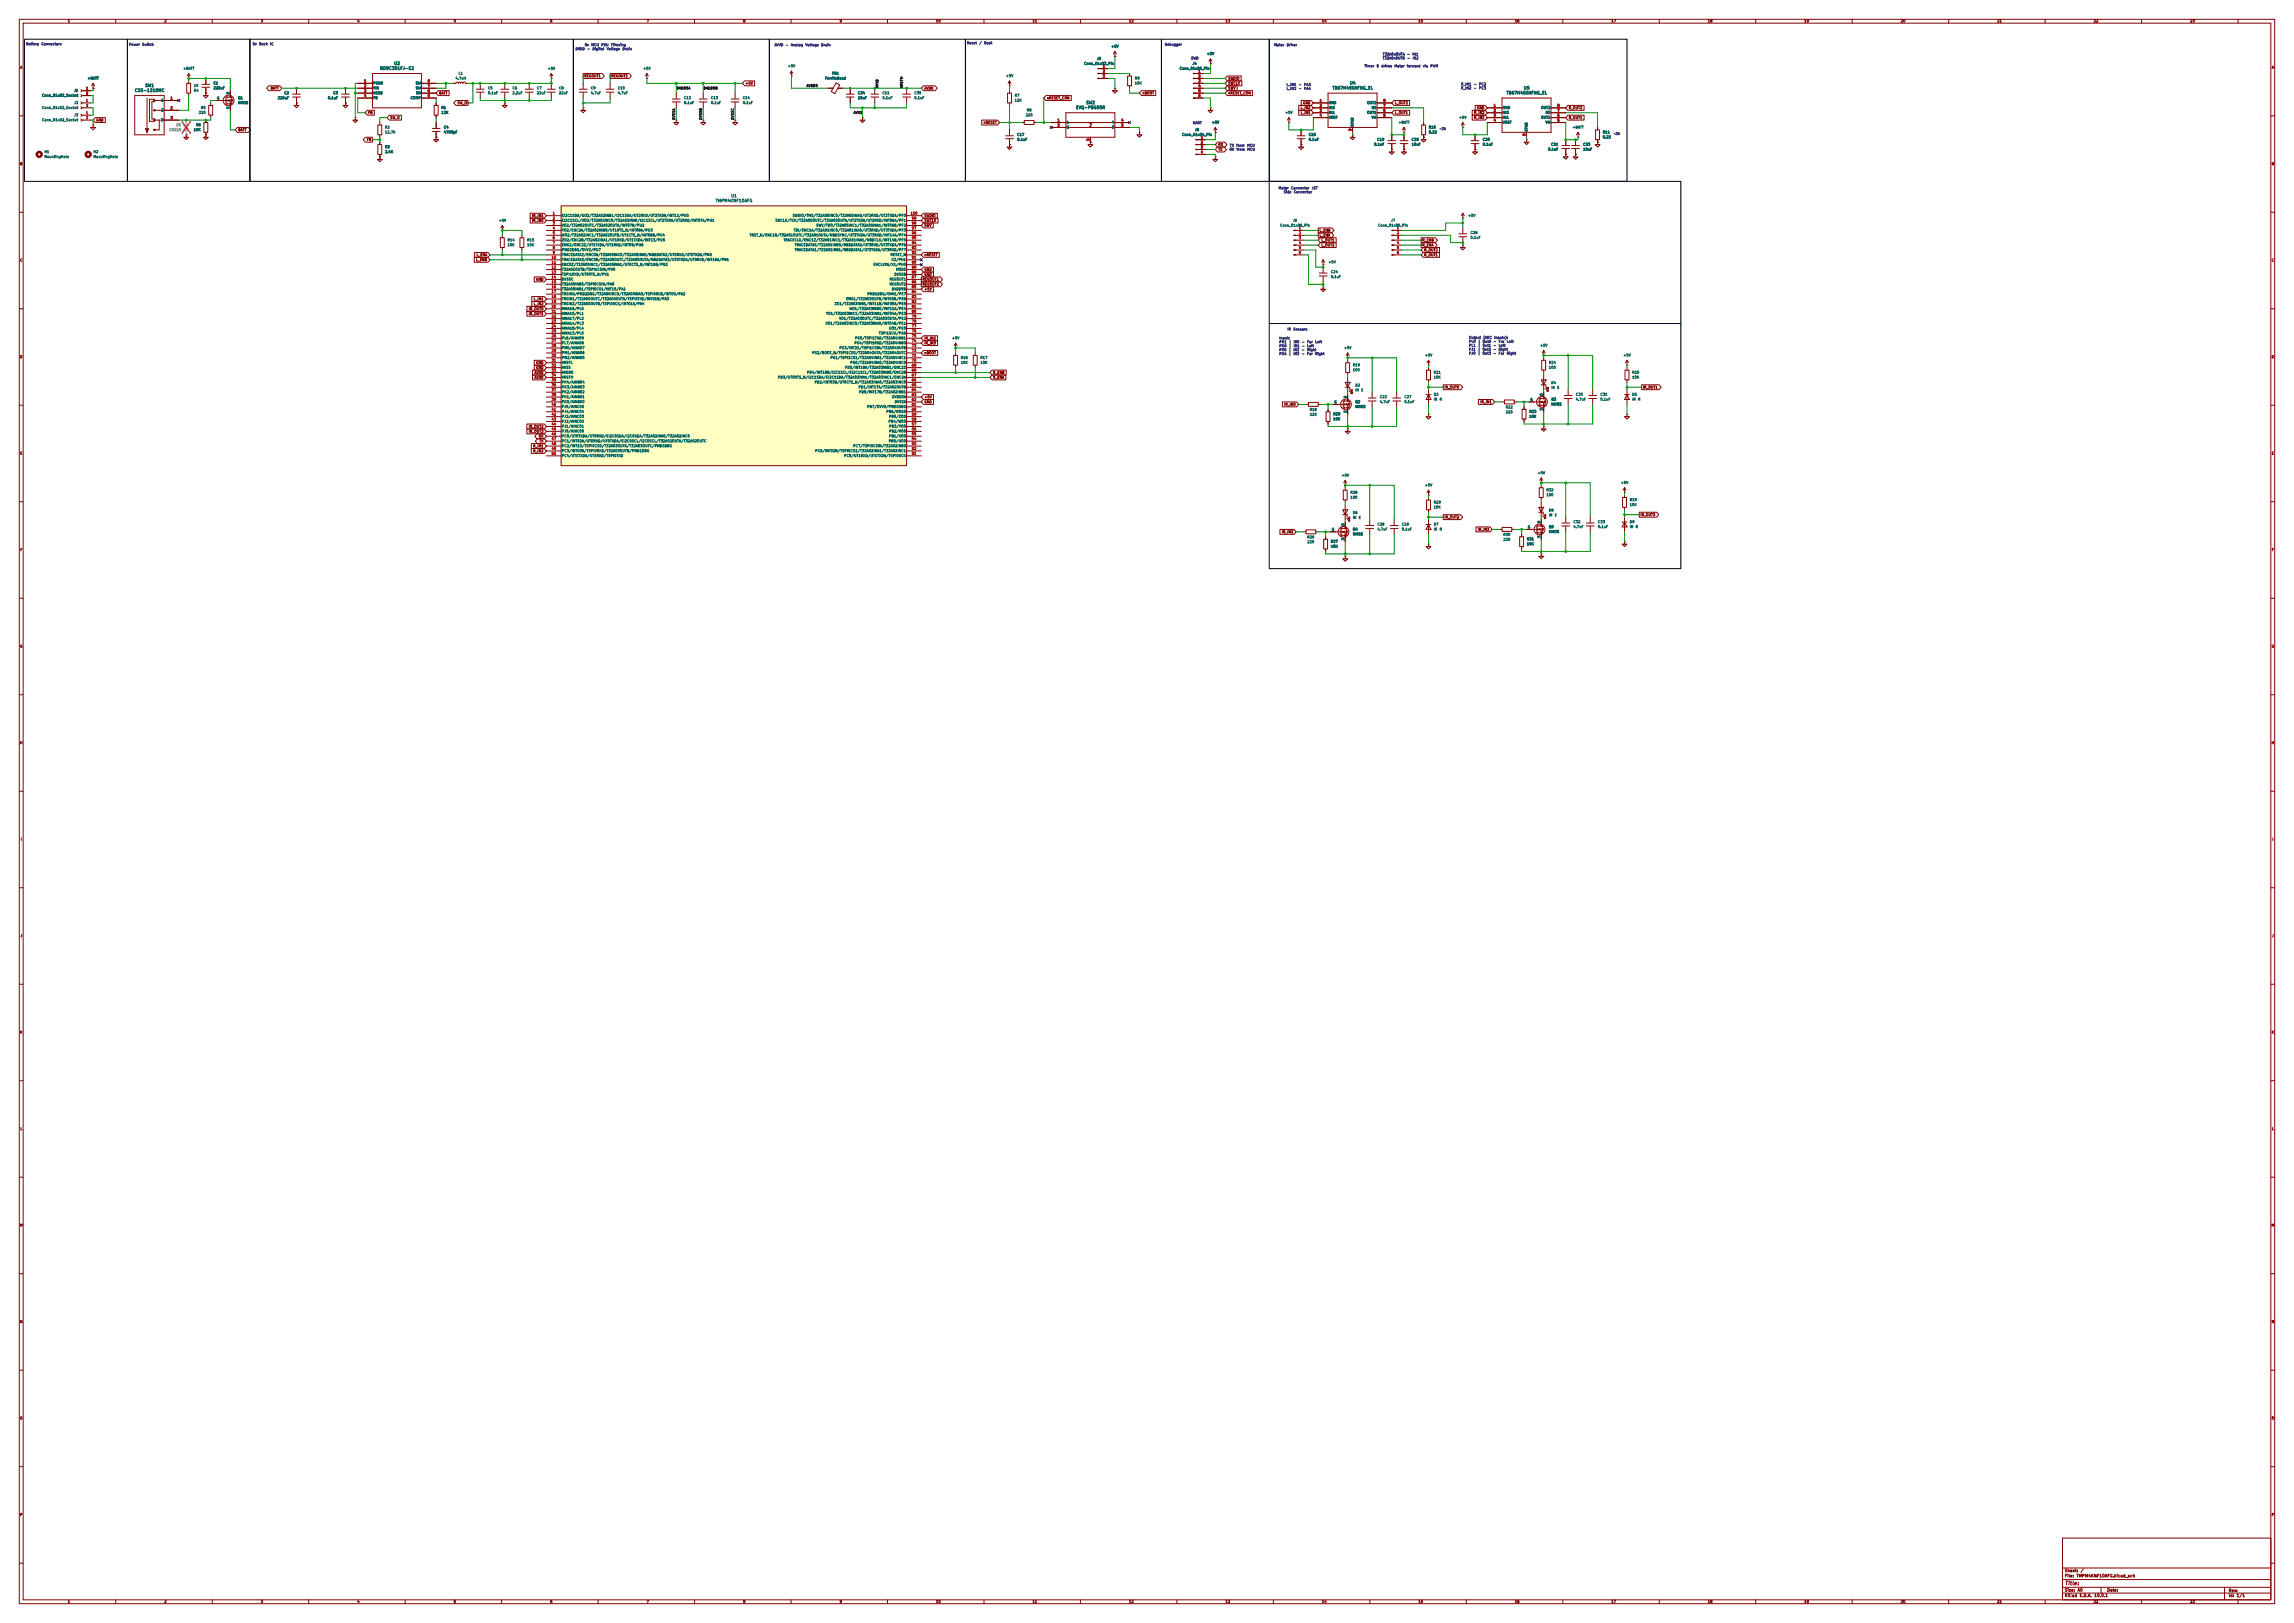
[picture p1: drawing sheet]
<svg xmlns="http://www.w3.org/2000/svg" width="1189mm" height="841mm" viewBox="0 0 1189 841" stroke-linecap="round" stroke-linejoin="round" font-family="sans-serif">
<defs><g id="words">
<text font-size="2" fill="#840000" x="1070" y="822">Title:</text>
<g font-size="1.5" fill="#006464">
<text x="204" y="34">U2</text>
<text x="197" y="37">BD9C301FJ-E2</text>
<text x="70" y="48">CSS-1210MC</text>
<text x="75" y="45">SW1</text>
<text x="690" y="47">TB67H450AFNG_EL</text>
<text x="699" y="44">U4</text>
<text x="790" y="47">U5</text>
<text x="781" y="49">TB67H450AFNG_EL</text>
<text x="557" y="57">EVQ-PBG05R</text>
<text x="563" y="54">SW2</text>
<text x="371" y="105">TMPM4KNF10AFG</text>
<text x="379" y="103">U1</text>
</g>
<g font-size="1.5" fill="#840000">
<text x="1070" y="815">Sheet:</text>
<text x="1078" y="815">/</text>
<text x="1070" y="818">File:</text>
<text x="1076" y="818">TMPM4KNF10AFG.kicad_sch</text>
<text x="1070" y="828">KiCad</text>
<text x="1070" y="825">Size:</text>
<text x="1077" y="825">A0</text>
<text x="1078" y="828">E.D.A.</text>
<text x="1085" y="828">10.0.1</text>
<text x="1092" y="825">Date:</text>
<text x="1155" y="825">Rev:</text>
<text x="1155" y="828">Id:</text>
<text x="1159" y="828">1/1</text>
</g>
<g font-size="1.3" fill="#840000">
<text x="35" y="12">1</text>
<text x="85" y="12">2</text>
<text x="135" y="12">3</text>
<text x="185" y="12">4</text>
<text x="235" y="12">5</text>
<text x="285" y="12">6</text>
<text x="335" y="12">7</text>
<text x="385" y="12">8</text>
<text x="435" y="12">9</text>
<text x="485" y="12">10</text>
<text x="535" y="12">11</text>
<text x="585" y="12">12</text>
<text x="635" y="12">13</text>
<text x="685" y="12">14</text>
<text x="735" y="12">15</text>
<text x="785" y="12">16</text>
<text x="835" y="12">17</text>
<text x="885" y="12">18</text>
<text x="935" y="12">19</text>
<text x="985" y="12">20</text>
<text x="1035" y="12">21</text>
<text x="1085" y="12">22</text>
<text x="1135" y="12">23</text>
<text x="10" y="36">A</text>
<text x="1177" y="36">A</text>
<text x="303" y="40">REGOUT1</text>
<text x="317" y="40">REGOUT2</text>
<text x="636" y="42">SWDIO</text>
<text x="140" y="47">BATT</text>
<text x="386" y="44">+5V</text>
<text x="479" y="47">AVDD</text>
<text x="636" y="47">SWV</text>
<text x="636" y="44">SWCLK</text>
<text x="227" y="49">BATT</text>
<text x="542" y="52">nRESET_CON</text>
<text x="592" y="49">nBOOT</text>
<text x="636" y="49">nRESET_CON</text>
<text x="191" y="59">FB</text>
<text x="237" y="54">SW_O</text>
<text x="674" y="57">L_IN2</text>
<text x="674" y="59">L_IN1</text>
<text x="675" y="54">GND</text>
<text x="723" y="54">L_OUT2</text>
<text x="723" y="59">L_OUT1</text>
<text x="764" y="59">R_IN2</text>
<text x="765" y="57">GND</text>
<text x="813" y="57">R_OUT2</text>
<text x="50" y="63">GND</text>
<text x="202" y="62">SW_O</text>
<text x="510" y="64">nRESET</text>
<text x="764" y="62">R_IN1</text>
<text x="813" y="62">R_OUT1</text>
<text x="123" y="68">BATT</text>
<text x="190" y="73">FB</text>
<text x="631" y="76">RX</text>
<text x="631" y="78">TX</text>
<text x="10" y="86">B</text>
<text x="1177" y="86">B</text>
<text x="276" y="113">IR_IN1</text>
<text x="479" y="113">SWDIO</text>
<text x="276" y="115">IR_IN0</text>
<text x="479" y="115">SWCLK</text>
<text x="479" y="118">SWV</text>
<text x="684" y="120">L_ENB</text>
<text x="684" y="123">L_ENA</text>
<text x="685" y="125">L_OUT1</text>
<text x="737" y="125">R_ENB</text>
<text x="685" y="128">L_OUT2</text>
<text x="737" y="128">R_ENA</text>
<text x="738" y="130">R_OUT2</text>
<text x="10" y="136">C</text>
<text x="247" y="136">L_ENB</text>
<text x="247" y="133">L_ENA</text>
<text x="479" y="133">nRESET</text>
<text x="738" y="133">R_OUT1</text>
<text x="1177" y="136">C</text>
<text x="479" y="141">GND</text>
<text x="479" y="143">GND</text>
<text x="278" y="146">GND</text>
<text x="478" y="148">REGOUT2</text>
<text x="478" y="146">REGOUT1</text>
<text x="276" y="156">L_IN1</text>
<text x="479" y="151">+5V</text>
<text x="274" y="161">IR_OUT0</text>
<text x="276" y="158">L_IN2</text>
<text x="274" y="164">IR_OUT1</text>
<text x="479" y="176">IR_IN2</text>
<text x="479" y="179">IR_IN3</text>
<text x="10" y="186">D</text>
<text x="479" y="184">nBOOT</text>
<text x="1177" y="186">D</text>
<text x="278" y="189">GND</text>
<text x="278" y="191">GND</text>
<text x="277" y="197">AVDD</text>
<text x="277" y="194">AVDD</text>
<text x="515" y="197">R_ENA</text>
<text x="515" y="194">R_ENB</text>
<text x="749" y="202">IR_OUT0</text>
<text x="851" y="202">IR_OUT1</text>
<text x="479" y="207">+5V</text>
<text x="479" y="209">GND</text>
<text x="767" y="209">IR_IN1</text>
<text x="665" y="211">IR_IN0</text>
<text x="274" y="222">IR_OUT2</text>
<text x="274" y="224">IR_OUT3</text>
<text x="279" y="227">RX</text>
<text x="276" y="232">R_IN1</text>
<text x="279" y="230">TX</text>
<text x="10" y="236">E</text>
<text x="276" y="235">R_IN2</text>
<text x="1177" y="236">E</text>
<text x="749" y="269">IR_OUT2</text>
<text x="850" y="268">IR_OUT3</text>
<text x="766" y="275">IR_IN3</text>
<text x="664" y="277">IR_IN2</text>
<text x="10" y="286">F</text>
<text x="1177" y="286">F</text>
<text x="10" y="336">G</text>
<text x="1177" y="336">G</text>
<text x="10" y="386">H</text>
<text x="1177" y="386">H</text>
<text x="11" y="436">I</text>
<text x="1178" y="436">I</text>
<text x="10" y="486">J</text>
<text x="1177" y="486">J</text>
<text x="10" y="536">K</text>
<text x="1177" y="536">K</text>
<text x="10" y="586">L</text>
<text x="1177" y="586">L</text>
<text x="10" y="636">M</text>
<text x="1177" y="636">M</text>
<text x="10" y="686">N</text>
<text x="1177" y="686">N</text>
<text x="10" y="736">O</text>
<text x="1177" y="736">O</text>
<text x="10" y="786">P</text>
<text x="1177" y="786">P</text>
<text x="35" y="831">1</text>
<text x="85" y="831">2</text>
<text x="135" y="831">3</text>
<text x="185" y="831">4</text>
<text x="235" y="831">5</text>
<text x="285" y="831">6</text>
<text x="335" y="831">7</text>
<text x="385" y="831">8</text>
<text x="435" y="831">9</text>
<text x="485" y="831">10</text>
<text x="535" y="831">11</text>
<text x="585" y="831">12</text>
<text x="635" y="831">13</text>
<text x="685" y="831">14</text>
<text x="735" y="831">15</text>
<text x="785" y="831">16</text>
<text x="835" y="831">17</text>
<text x="885" y="831">18</text>
<text x="935" y="831">19</text>
<text x="985" y="831">20</text>
<text x="1035" y="831">21</text>
<text x="1085" y="831">22</text>
<text x="1135" y="831">23</text>
</g>
<g font-size="1.3" fill="#0000c2">
<text x="13" y="24">Battery</text>
<text x="21" y="24">Connectors</text>
<text x="67" y="24">Power</text>
<text x="73" y="24">Switch</text>
<text x="131" y="24">5v</text>
<text x="134" y="24">Buck</text>
<text x="140" y="24">IC</text>
<text x="501" y="23">Reset</text>
<text x="507" y="23">/</text>
<text x="510" y="23">Boot</text>
<text x="604" y="24">Debugger</text>
<text x="298" y="26">DVDD</text>
<text x="303" y="24">5v</text>
<text x="304" y="26">-</text>
<text x="306" y="24">MCU</text>
<text x="307" y="26">Digital</text>
<text x="312" y="24">PSU</text>
<text x="314" y="26">Voltage</text>
<text x="316" y="24">Filtering</text>
<text x="322" y="26">Drain</text>
<text x="401" y="24">AVVD</text>
<text x="407" y="24">-</text>
<text x="410" y="24">Analog</text>
<text x="417" y="24">Voltage</text>
<text x="425" y="24">Drain</text>
<text x="660" y="24">Motor</text>
<text x="667" y="24">Driver</text>
<text x="717" y="29">T32A0xOUTA</text>
<text x="729" y="29">-</text>
<text x="732" y="29">IN1</text>
<text x="617" y="31">SWD</text>
<text x="707" y="35">Timer</text>
<text x="713" y="35">B</text>
<text x="716" y="35">drives</text>
<text x="716" y="31">T32A0xOUTB</text>
<text x="723" y="35">Motor</text>
<text x="729" y="35">forward</text>
<text x="729" y="31">-</text>
<text x="732" y="31">IN2</text>
<text x="737" y="35">via</text>
<text x="741" y="35">PWM</text>
<text x="667" y="45">L_IN1</text>
<text x="667" y="47">L_IN2</text>
<text x="673" y="45">-</text>
<text x="673" y="47">-</text>
<text x="676" y="45">PA3</text>
<text x="676" y="47">PA4</text>
<text x="757" y="45">R_IN1</text>
<text x="757" y="47">R_IN2</text>
<text x="764" y="45">-</text>
<text x="764" y="47">-</text>
<text x="766" y="45">PC2</text>
<text x="766" y="47">PC3</text>
<text x="618" y="65">UART</text>
<text x="746" y="68">~2A</text>
<text x="836" y="70">~2A</text>
<text x="637" y="76">TX</text>
<text x="641" y="76">from</text>
<text x="646" y="76">MCU</text>
<text x="637" y="78">RX</text>
<text x="641" y="78">from</text>
<text x="646" y="78">MCU</text>
<text x="663" y="98">Motor</text>
<text x="665" y="100">Side</text>
<text x="669" y="98">Connector</text>
<text x="670" y="100">Connector</text>
<text x="680" y="98">JST</text>
<text x="667" y="172">IR</text>
<text x="670" y="172">Sensors</text>
<text x="663" y="176">Input:</text>
<text x="663" y="178">PU1</text>
<text x="668" y="178">|</text>
<text x="670" y="178">IR0</text>
<text x="675" y="178">-</text>
<text x="677" y="178">Far</text>
<text x="681" y="178">Left</text>
<text x="761" y="176">Output</text>
<text x="761" y="178">PL0</text>
<text x="761" y="180">PL1</text>
<text x="766" y="178">|</text>
<text x="766" y="180">|</text>
<text x="768" y="178">Out0</text>
<text x="768" y="180">Out1</text>
<text x="769" y="176">(ADC</text>
<text x="774" y="178">-</text>
<text x="774" y="180">-</text>
<text x="774" y="176">Inputs):</text>
<text x="777" y="178">Far</text>
<text x="777" y="180">Left</text>
<text x="781" y="178">Left</text>
<text x="663" y="180">PU0</text>
<text x="663" y="182">PG5</text>
<text x="663" y="184">PG4</text>
<text x="668" y="182">|</text>
<text x="668" y="184">|</text>
<text x="668" y="180">|</text>
<text x="670" y="182">IR2</text>
<text x="670" y="184">IR3</text>
<text x="670" y="180">IR1</text>
<text x="674" y="182">-</text>
<text x="674" y="184">-</text>
<text x="675" y="180">-</text>
<text x="677" y="182">Right</text>
<text x="677" y="184">Far</text>
<text x="677" y="180">Left</text>
<text x="681" y="184">Right</text>
<text x="761" y="182">PJ1</text>
<text x="761" y="184">PJ0</text>
<text x="766" y="182">|</text>
<text x="766" y="184">|</text>
<text x="768" y="182">Out2</text>
<text x="768" y="184">Out3</text>
<text x="774" y="182">-</text>
<text x="774" y="184">-</text>
<text x="777" y="182">Right</text>
<text x="777" y="184">Far</text>
<text x="781" y="184">Right</text>
</g>
<g font-size="1.3" fill="#006464">
<text x="576" y="25">+5V</text>
<text x="625" y="29">+5V</text>
<text x="408" y="35">+5V</text>
<text x="562" y="34">Conn_01x03_Pin</text>
<text x="568" y="31">J5</text>
<text x="618" y="34">J4</text>
<text x="45" y="42">+BATT</text>
<text x="95" y="36">+BATT</text>
<text x="236" y="42">4.7uH</text>
<text x="238" y="39">L1</text>
<text x="284" y="36">+5V</text>
<text x="333" y="36">+5V</text>
<text x="428" y="42">FerriteBead</text>
<text x="431" y="39">FB1</text>
<text x="521" y="40">+5V</text>
<text x="588" y="42">R9</text>
<text x="611" y="36">Conn_01x06_Pin</text>
<text x="38" y="48">J1</text>
<text x="100" y="48">R4</text>
<text x="100" y="45">1K</text>
<text x="110" y="44">C1</text>
<text x="110" y="47">220uF</text>
<text x="193" y="44">PGND</text>
<text x="193" y="47">VIN</text>
<text x="215" y="47">SW</text>
<text x="215" y="44">SW</text>
<text x="253" y="47">C5</text>
<text x="265" y="47">C6</text>
<text x="278" y="47">C7</text>
<text x="290" y="47">C8</text>
<text x="306" y="47">C9</text>
<text x="320" y="47">C10</text>
<text x="588" y="44">10K</text>
<text x="22" y="50">Conn_01x02_Socket</text>
<text x="83" y="53">1</text>
<text x="112" y="52">G</text>
<text x="119" y="49" transform="rotate(-90 119 49)">D</text>
<text x="123" y="52">Q1</text>
<text x="144" y="52">220uF</text>
<text x="147" y="49">C2</text>
<text x="170" y="52">0.1uF</text>
<text x="173" y="49">C3</text>
<text x="193" y="49">AGND</text>
<text x="193" y="52">FB</text>
<text x="213" y="52">COMP</text>
<text x="216" y="49">EN</text>
<text x="253" y="49">0.1uF</text>
<text x="265" y="49">2.2uF</text>
<text x="278" y="49">22uF</text>
<text x="290" y="49">22uF</text>
<text x="306" y="49">4.7uF</text>
<text x="320" y="49">4.7uF</text>
<text x="354" y="52">C12</text>
<text x="368" y="52">C13</text>
<text x="385" y="52">C14</text>
<text x="445" y="49">C34</text>
<text x="445" y="52">10uF</text>
<text x="457" y="49">C11</text>
<text x="457" y="52">0.1uF</text>
<text x="474" y="49">C35</text>
<text x="474" y="52">0.1uF</text>
<text x="526" y="50">R7</text>
<text x="526" y="53">12K</text>
<text x="22" y="57">Conn_01x02_Socket</text>
<text x="38" y="54">J2</text>
<text x="83" y="58">2</text>
<text x="103" y="59">220</text>
<text x="104" y="57">R5</text>
<text x="119" y="57" transform="rotate(-90 119 57)">S</text>
<text x="123" y="54">NMOS</text>
<text x="229" y="57">R1</text>
<text x="229" y="59">12K</text>
<text x="354" y="54">0.1uF</text>
<text x="368" y="54">0.1uF</text>
<text x="385" y="54">0.1uF</text>
<text x="532" y="58">R8</text>
<text x="666" y="59">+5V</text>
<text x="689" y="54">GND</text>
<text x="689" y="57">IN2</text>
<text x="689" y="59">IN1</text>
<text x="708" y="59">OUT1</text>
<text x="708" y="54">OUT2</text>
<text x="711" y="57">RS</text>
<text x="779" y="57">GND</text>
<text x="779" y="59">IN2</text>
<text x="799" y="57">OUT2</text>
<text x="801" y="59">RS</text>
<text x="22" y="63">Conn_01x02_Socket</text>
<text x="38" y="61">J3</text>
<text x="83" y="63">3</text>
<text x="101" y="66">R6</text>
<text x="531" y="61">220</text>
<text x="553" y="64">1</text>
<text x="576" y="64">4</text>
<text x="628" y="64">+5V</text>
<text x="689" y="62">VREF</text>
<text x="702" y="66" transform="rotate(-90 702 66)">EPAD</text>
<text x="711" y="62">VM</text>
<text x="725" y="64">+BATT</text>
<text x="756" y="62">+5V</text>
<text x="779" y="62">IN1</text>
<text x="779" y="64">VREF</text>
<text x="799" y="62">OUT1</text>
<text x="801" y="64">VM</text>
<text x="100" y="68">10K</text>
<text x="199" y="67">R2</text>
<text x="199" y="69">12.7K</text>
<text x="230" y="67">C4</text>
<text x="230" y="69">4700pF</text>
<text x="527" y="71">C17</text>
<text x="553" y="67">2</text>
<text x="576" y="67">3</text>
<text x="613" y="71">Conn_01x04_Pin</text>
<text x="619" y="68">J8</text>
<text x="678" y="71">C18</text>
<text x="740" y="69">0.22</text>
<text x="740" y="67">R10</text>
<text x="792" y="68" transform="rotate(-90 792 68)">EPAD</text>
<text x="815" y="67">+BATT</text>
<text x="831" y="72">0.22</text>
<text x="831" y="69">R11</text>
<text x="199" y="77">R3</text>
<text x="527" y="73">0.1uF</text>
<text x="678" y="73">0.1uF</text>
<text x="712" y="76">0.1uF</text>
<text x="714" y="73">C19</text>
<text x="732" y="73">C25</text>
<text x="732" y="76">10uF</text>
<text x="768" y="73">C20</text>
<text x="768" y="76">0.1uF</text>
<text x="804" y="76">C21</text>
<text x="820" y="76">C23</text>
<text x="23" y="80">H1</text>
<text x="23" y="82">MountingHole</text>
<text x="48" y="80">H2</text>
<text x="48" y="82">MountingHole</text>
<text x="199" y="80">2.4K</text>
<text x="802" y="78">0.1uF</text>
<text x="820" y="78">10uF</text>
<text x="291" y="113">EI2C1SDA/UO2/T32A02INB1/I2C1SDA/UT2RXD/UT2TXDA/INT12/PU0</text>
<text x="411" y="113">SWDIO/TMS/T32A05INC0/T32A05INA0/UT2RXD/UT2TXDA/PF0</text>
<text x="761" y="113">+5V</text>
<text x="258" y="115">+5V</text>
<text x="291" y="115">EI2C1SCL/XO2/T32A02INC0/T32A02INA0/I2C1SCL/UT2TXDA/UT2RXD/INT07A/PU1</text>
<text x="291" y="118">VO2/T32A02OUTC/T32A02OUTA/INT07B/PU2</text>
<text x="402" y="115">SWCLK/TCK/T32A05OUTC/T32A05OUTA/UT2TXDA/UT2RXD/INT06A/PF1</text>
<text x="423" y="118">SWV/TDO/T32A05INC1/T32A05INA1/INT06B/PF2</text>
<text x="663" y="118">Conn_01x06_Pin</text>
<text x="670" y="115">J6</text>
<text x="714" y="118">Conn_01x06_Pin</text>
<text x="721" y="115">J7</text>
<text x="263" y="125">R14</text>
<text x="273" y="125">R15</text>
<text x="291" y="120">YO2/ENC2A/T32A02INB0/UT1RTS_N/INT08A/PU3</text>
<text x="291" y="123">WO2/T32A02INC1/T32A02OUTB/UT1CTS_N/INT08B/PU4</text>
<text x="291" y="125">ZO2/ENC2B/T32A02INA1/UT1RXD/UT1TXDA/INT13/PU5</text>
<text x="388" y="123">TRST_N/ENC1B/T32A01OUTC/T32A01OUTA/NBDSYNC/UT3TXDA/UT3RXD/INT14A/PF4</text>
<text x="406" y="125">TRACECLK/ENC1Z/T32A01INC1/T32A01INA1/NBDCLK/INT14B/PF5</text>
<text x="411" y="120">TDI/ENC1A/T32A01INC0/T32A01INA0/UT3RXD/UT3TXDA/PF3</text>
<text x="762" y="122">C26</text>
<text x="762" y="124">0.1uF</text>
<text x="263" y="128">10K</text>
<text x="273" y="128">10K</text>
<text x="291" y="128">EMG2/ENC2Z/UT1TXDA/UT1RXD/INT09/PU6</text>
<text x="291" y="130">PMD2DBG/OVV2/PU7</text>
<text x="412" y="130">TRACEDATA1/T32A01INB1/NBDDATA1/UT3TXDA/UT3RXD/PF7</text>
<text x="412" y="128">TRACEDATA0/T32A01INB0/NBDDATA0/UT3RXD/UT3TXDA/PF6</text>
<text x="291" y="133">TRACEDATA2/ENC0A/T32A05INC0/T32A05INA0/NBDDATA2/UT0RXD/UT0TXDA/PN0</text>
<text x="291" y="135">TRACEDATA3/ENC0B/T32A05OUTC/T32A05OUTA/NBDDATA3/UT0TXDA/UT0RXD/INT16A/PN1</text>
<text x="461" y="133">RESET_N</text>
<text x="462" y="135">X2/PH1</text>
<text x="688" y="137">+5V</text>
<text x="291" y="138">ENC0Z/T32A05INC1/T32A05INA1/UT0CTS_N/INT16B/PN2</text>
<text x="291" y="141">T32A01OUTB/TSPI1CSIN/PV0</text>
<text x="291" y="143">TSPI1RXD/UT0RTS_N/PV1</text>
<text x="453" y="138">EHCLKIN/X1/PH0</text>
<text x="463" y="143">DVSSB</text>
<text x="464" y="141">MODE</text>
<text x="690" y="142">C24</text>
<text x="291" y="146">DVSSC</text>
<text x="291" y="148">T32A00INB0/TSPI0CSIN/PA0</text>
<text x="461" y="148">REGOUT2</text>
<text x="461" y="146">REGOUT1</text>
<text x="690" y="144">0.1uF</text>
<text x="291" y="151">T32A00INB1/TSPI0CS1/INT15/PA1</text>
<text x="291" y="153">TRGIN0/PMD2DBG/T32A00INC0/T32A00INA0/TSPI0RXD/INT00/PA2</text>
<text x="291" y="156">TRGIN1/T32A00OUTC/T32A00OUTA/TSPI0TXD/INT01B/PA3</text>
<text x="438" y="156">EMG1/T32A03OUTB/INT05B/PE6</text>
<text x="449" y="153">PMD1DBG/OVV1/PE7</text>
<text x="462" y="151">DVDD5B</text>
<text x="291" y="158">TRGIN2/T32A00OUTB/TSPI0SCK/INT01A/PA4</text>
<text x="291" y="161">AINA16/PL0</text>
<text x="432" y="158">ZO1/T32A03INB1/INT11B/INT05A/PE5</text>
<text x="440" y="161">WO1/T32A03INB0/INT11A/PE4</text>
<text x="291" y="163">AINA15/PL1</text>
<text x="291" y="166">AINA17/PL2</text>
<text x="428" y="163">YO1/T32A03INC1/T32A03INA1/INT04A/PE3</text>
<text x="435" y="166">VO1/T32A03OUTC/T32A03OUTA/PE2</text>
<text x="291" y="169">AINA14/PL3</text>
<text x="291" y="171">AINA18/PL4</text>
<text x="291" y="174">AINA13/PL5</text>
<text x="428" y="169">XO1/T32A03INC0/T32A03INA0/INT04B/PE1</text>
<text x="455" y="174">TSPI1SCK/PG6</text>
<text x="461" y="171">UO1/PE0</text>
<text x="291" y="176">PL6/AINA09</text>
<text x="291" y="179">PL7/AINA08</text>
<text x="443" y="179">PG4/TSPI1RXD/T32A04INB0</text>
<text x="443" y="176">PG5/TSPI1TXD/T32A04INB1</text>
<text x="493" y="176">+5V</text>
<text x="798" y="180">+5V</text>
<text x="291" y="181">PM0/AINA07</text>
<text x="291" y="184">PM1/AINA06</text>
<text x="421" y="184">PG2/BOOT_N/TSPI1CS0/T32A04OUTA/T32A04OUTC</text>
<text x="435" y="181">PG3/INT21/TSPI1CSIN/T32A04OUTB</text>
<text x="696" y="181">+5V</text>
<text x="738" y="185">+5V</text>
<text x="841" y="185">+5V</text>
<text x="291" y="186">PM2/AINA05</text>
<text x="291" y="189">VREFL</text>
<text x="291" y="191">AVSS</text>
<text x="430" y="186">PG1/TSPI1CS1/T32A04INA1/T32A04INC1</text>
<text x="438" y="191">PD5/INT18A/T32A03INB1/ENC2Z</text>
<text x="441" y="189">PG0/T32A04INA0/T32A04INC0</text>
<text x="498" y="186">R16</text>
<text x="498" y="189">10K</text>
<text x="508" y="186">R17</text>
<text x="508" y="189">10K</text>
<text x="701" y="190">R19</text>
<text x="803" y="191">100</text>
<text x="803" y="189">R24</text>
<text x="291" y="194">AVDD5</text>
<text x="291" y="196">VREFH</text>
<text x="403" y="196">PD3/UT0RTS_N/I2C1SDA/EI2C1SDA/T32A03INA1/T32A03INC1/ENC2A</text>
<text x="418" y="194">PD4/INT18B/I2C1SCL/EI2C1SCL/T32A03INB0/ENC2B</text>
<text x="701" y="193">100</text>
<text x="743" y="194">R21</text>
<text x="743" y="196">10K</text>
<text x="846" y="194">R25</text>
<text x="846" y="196">10K</text>
<text x="291" y="199">PK4/AINB04</text>
<text x="291" y="202">PK3/AINB03</text>
<text x="422" y="199">PD2/INT03B/UT0CTS_N/T32A03INA0/T32A03INC0</text>
<text x="445" y="202">PD1/INT17A/T32A02OUTB</text>
<text x="702" y="201">D2</text>
<text x="702" y="203">IR</text>
<text x="705" y="203">E</text>
<text x="804" y="199">D4</text>
<text x="804" y="202">IR</text>
<text x="807" y="202">E</text>
<text x="291" y="204">PK2/AINB02</text>
<text x="291" y="207">PK1/AINB01</text>
<text x="291" y="209">PK0/AINB00</text>
<text x="445" y="204">PD0/INT17B/T32A02INB1</text>
<text x="462" y="207">DVDD5A</text>
<text x="464" y="209">DVSSA</text>
<text x="691" y="209">G</text>
<text x="698" y="206" transform="rotate(-90 698 206)">D</text>
<text x="702" y="209">Q2</text>
<text x="715" y="207">C22</text>
<text x="715" y="209">4.7uF</text>
<text x="728" y="207">C27</text>
<text x="728" y="209">0.1uF</text>
<text x="743" y="205">D3</text>
<text x="743" y="208">IR</text>
<text x="746" y="208">R</text>
<text x="793" y="208">G</text>
<text x="800" y="205" transform="rotate(-90 800 205)">D</text>
<text x="804" y="208">Q3</text>
<text x="817" y="205">C30</text>
<text x="817" y="208">4.7uF</text>
<text x="829" y="205">C31</text>
<text x="829" y="208">0.1uF</text>
<text x="846" y="205">D5</text>
<text x="846" y="208">IR</text>
<text x="849" y="208">R</text>
<text x="291" y="212">PJ5/AINC05</text>
<text x="291" y="214">PJ4/AINC04</text>
<text x="449" y="212">PB7/OVV0/PMD0DBG</text>
<text x="459" y="214">PB6/EMG0</text>
<text x="679" y="216">220</text>
<text x="679" y="213">R18</text>
<text x="691" y="215">R20</text>
<text x="698" y="214" transform="rotate(-90 698 214)">S</text>
<text x="702" y="212">NMOS</text>
<text x="780" y="214">220</text>
<text x="780" y="212">R22</text>
<text x="792" y="214">R23</text>
<text x="800" y="213" transform="rotate(-90 800 213)">S</text>
<text x="804" y="210">NMOS</text>
<text x="291" y="217">PJ3/AINC03</text>
<text x="291" y="219">PJ2/AINC02</text>
<text x="291" y="222">PJ1/AINC01</text>
<text x="460" y="219">PB4/WO0</text>
<text x="461" y="217">PB5/ZO0</text>
<text x="461" y="222">PB3/YO0</text>
<text x="691" y="218">10K</text>
<text x="792" y="217">10K</text>
<text x="291" y="224">PJ0/AINC00</text>
<text x="291" y="227">PC0/UT0TXDA/UT0RXD/EI2C0SDA/I2C0SDA/T32A02INA0/T32A02INC0</text>
<text x="461" y="227">PB1/XO0</text>
<text x="461" y="224">PB2/VO0</text>
<text x="291" y="229">PC1/INT02A/UT0RXD/UT0TXDA/EI2C0SCL/I2C0SCL/T32A02OUTA/T32A02OUTC</text>
<text x="291" y="232">PC2/INT10/TSPI0CS0/T32A03OUTA/T32A03OUTC/PMD0DBG</text>
<text x="442" y="232">PC7/TSPI0CSIN/T32A02INB0</text>
<text x="460" y="229">PB0/UO0</text>
<text x="291" y="235">PC3/INT03A/TSPI0RXD/T32A03OUTB/PMD1DBG</text>
<text x="291" y="237">PC4/UT1TXDA/UT1RXD/TSPI0TXD</text>
<text x="422" y="235">PC6/INT02B/TSPI0CS1/T32A02INA1/T32A02INC1</text>
<text x="437" y="237">PC5/UT1RXD/UT1TXDA/TSPI0SCK</text>
<text x="797" y="246">+5V</text>
<text x="695" y="247">+5V</text>
<text x="840" y="251">+5V</text>
<text x="700" y="256">R28</text>
<text x="738" y="252">+5V</text>
<text x="801" y="257">100</text>
<text x="801" y="255">R32</text>
<text x="700" y="259">100</text>
<text x="743" y="261">R29</text>
<text x="743" y="264">10K</text>
<text x="845" y="260">R33</text>
<text x="845" y="262">10K</text>
<text x="701" y="267">D6</text>
<text x="701" y="269">IR</text>
<text x="704" y="269">E</text>
<text x="803" y="265">D8</text>
<text x="803" y="268">IR</text>
<text x="806" y="268">E</text>
<text x="690" y="275">G</text>
<text x="697" y="273" transform="rotate(-90 697 273)">D</text>
<text x="701" y="275">Q4</text>
<text x="714" y="273">C28</text>
<text x="714" y="275">4.7uF</text>
<text x="726" y="273">C29</text>
<text x="726" y="275">0.1uF</text>
<text x="743" y="273">D7</text>
<text x="743" y="275">IR</text>
<text x="746" y="275">R</text>
<text x="792" y="274">G</text>
<text x="799" y="271" transform="rotate(-90 799 271)">D</text>
<text x="803" y="274">Q5</text>
<text x="815" y="271">C32</text>
<text x="815" y="274">4.7uF</text>
<text x="828" y="271">C33</text>
<text x="828" y="274">0.1uF</text>
<text x="845" y="271">D9</text>
<text x="845" y="274">IR</text>
<text x="848" y="274">R</text>
<text x="677" y="282">220</text>
<text x="677" y="279">R26</text>
<text x="690" y="282">R27</text>
<text x="697" y="280" transform="rotate(-90 697 280)">S</text>
<text x="701" y="278">NMOS</text>
<text x="779" y="281">220</text>
<text x="779" y="278">R30</text>
<text x="791" y="280">R31</text>
<text x="799" y="279" transform="rotate(-90 799 279)">S</text>
<text x="803" y="276">NMOS</text>
<text x="690" y="284">10K</text>
<text x="791" y="283">10K</text>
</g>
<g font-size="1.3" fill="#a90000">
<text x="571" y="35">1</text>
<text x="571" y="38">2</text>
<text x="571" y="40">3</text>
<text x="621" y="38">1</text>
<text x="621" y="40">2</text>
<text x="44" y="47">1</text>
<text x="189" y="43">1</text>
<text x="189" y="45">2</text>
<text x="222" y="45">7</text>
<text x="222" y="43">8</text>
<text x="621" y="43">3</text>
<text x="621" y="45">4</text>
<text x="44" y="49">2</text>
<text x="44" y="53">1</text>
<text x="88" y="52">1</text>
<text x="189" y="48">3</text>
<text x="189" y="51">4</text>
<text x="222" y="51">5</text>
<text x="222" y="48">6</text>
<text x="621" y="48">5</text>
<text x="621" y="51">6</text>
<text x="684" y="53">1</text>
<text x="717" y="53">8</text>
<text x="44" y="56">2</text>
<text x="44" y="59">1</text>
<text x="88" y="57">2</text>
<text x="684" y="56">2</text>
<text x="684" y="58">3</text>
<text x="717" y="58">6</text>
<text x="717" y="56">7</text>
<text x="774" y="56">1</text>
<text x="774" y="58">2</text>
<text x="807" y="58">7</text>
<text x="807" y="56">8</text>
<text x="44" y="62">2</text>
<text x="88" y="62">3</text>
<text x="548" y="63">1</text>
<text x="548" y="66">2</text>
<text x="581" y="66">3</text>
<text x="581" y="63">4</text>
<text x="684" y="61">4</text>
<text x="717" y="61">5</text>
<text x="774" y="61">3</text>
<text x="774" y="63">4</text>
<text x="807" y="63">5</text>
<text x="807" y="61">6</text>
<text x="701" y="68" transform="rotate(-90 701 68)">9</text>
<text x="791" y="71" transform="rotate(-90 791 71)">9</text>
<text x="565" y="73" transform="rotate(-90 565 73)">5</text>
<text x="622" y="72">1</text>
<text x="622" y="75">2</text>
<text x="622" y="77">3</text>
<text x="622" y="80">4</text>
<text x="286" y="112">1</text>
<text x="472" y="112">100</text>
<text x="286" y="114">2</text>
<text x="286" y="117">3</text>
<text x="286" y="119">4</text>
<text x="472" y="119">97</text>
<text x="472" y="117">98</text>
<text x="472" y="114">99</text>
<text x="673" y="119">1</text>
<text x="724" y="119">1</text>
<text x="286" y="122">5</text>
<text x="286" y="124">6</text>
<text x="472" y="124">95</text>
<text x="472" y="122">96</text>
<text x="673" y="122">2</text>
<text x="673" y="124">3</text>
<text x="724" y="122">2</text>
<text x="724" y="124">3</text>
<text x="286" y="127">7</text>
<text x="286" y="129">8</text>
<text x="286" y="132">9</text>
<text x="472" y="132">92</text>
<text x="472" y="129">93</text>
<text x="472" y="127">94</text>
<text x="673" y="127">4</text>
<text x="673" y="129">5</text>
<text x="673" y="132">6</text>
<text x="724" y="127">4</text>
<text x="724" y="129">5</text>
<text x="724" y="132">6</text>
<text x="286" y="134">10</text>
<text x="286" y="137">11</text>
<text x="472" y="137">90</text>
<text x="472" y="134">91</text>
<text x="286" y="139">12</text>
<text x="286" y="142">13</text>
<text x="472" y="142">88</text>
<text x="472" y="139">89</text>
<text x="286" y="145">14</text>
<text x="286" y="147">15</text>
<text x="286" y="150">16</text>
<text x="472" y="150">85</text>
<text x="472" y="147">86</text>
<text x="472" y="145">87</text>
<text x="286" y="152">17</text>
<text x="286" y="155">18</text>
<text x="472" y="155">83</text>
<text x="472" y="152">84</text>
<text x="286" y="157">19</text>
<text x="286" y="160">20</text>
<text x="472" y="160">81</text>
<text x="472" y="157">82</text>
<text x="286" y="162">21</text>
<text x="286" y="165">22</text>
<text x="286" y="167">23</text>
<text x="472" y="167">78</text>
<text x="472" y="165">79</text>
<text x="472" y="162">80</text>
<text x="286" y="170">24</text>
<text x="286" y="172">25</text>
<text x="472" y="172">76</text>
<text x="472" y="170">77</text>
<text x="286" y="175">26</text>
<text x="286" y="178">27</text>
<text x="472" y="178">74</text>
<text x="472" y="175">75</text>
<text x="286" y="180">28</text>
<text x="286" y="183">29</text>
<text x="286" y="185">30</text>
<text x="472" y="185">71</text>
<text x="472" y="183">72</text>
<text x="472" y="180">73</text>
<text x="286" y="188">31</text>
<text x="286" y="190">32</text>
<text x="472" y="190">69</text>
<text x="472" y="188">70</text>
<text x="286" y="193">33</text>
<text x="286" y="195">34</text>
<text x="286" y="198">35</text>
<text x="472" y="198">66</text>
<text x="472" y="195">67</text>
<text x="472" y="193">68</text>
<text x="286" y="200">36</text>
<text x="286" y="203">37</text>
<text x="472" y="203">64</text>
<text x="472" y="200">65</text>
<text x="286" y="205">38</text>
<text x="286" y="208">39</text>
<text x="472" y="208">62</text>
<text x="472" y="205">63</text>
<text x="286" y="211">40</text>
<text x="286" y="213">41</text>
<text x="286" y="216">42</text>
<text x="472" y="216">59</text>
<text x="472" y="213">60</text>
<text x="472" y="211">61</text>
<text x="286" y="218">43</text>
<text x="286" y="221">44</text>
<text x="472" y="221">57</text>
<text x="472" y="218">58</text>
<text x="286" y="223">45</text>
<text x="286" y="226">46</text>
<text x="472" y="226">55</text>
<text x="472" y="223">56</text>
<text x="286" y="228">47</text>
<text x="286" y="231">48</text>
<text x="286" y="233">49</text>
<text x="472" y="233">52</text>
<text x="472" y="231">53</text>
<text x="472" y="228">54</text>
<text x="286" y="236">50</text>
<text x="472" y="236">51</text>
</g>
<g font-size="1.3" fill="#0f0f0f">
<text x="351" y="47">DVDD5A</text>
<text x="364" y="47">DVDD5B</text>
<text x="418" y="45">AVDD5</text>
<text x="456" y="46" transform="rotate(-90 456 46)">AVVD</text>
<text x="468" y="46" transform="rotate(-90 468 46)">VREFH</text>
<text x="442" y="59">AVSS</text>
<text x="350" y="62" transform="rotate(-90 350 62)">DVSSA</text>
<text x="364" y="62" transform="rotate(-90 364 62)">DVSSB</text>
<text x="381" y="62" transform="rotate(-90 381 62)">DVSSC</text>
</g>
<g font-size="1.3" fill="#989898">
<text x="91" y="66">D1</text>
<text x="88" y="68">CRZ10</text>
</g>
</g></defs>
<g fill="none" stroke="#840000" stroke-width=".52">
<path d="M10 10h1169v821h-1169zM12 12h1165v817h-1165zM60 10v2M110 10v2M160 10v2M210 10v2M260 10v2M310 10v2M360 10v2M410 10v2M460 10v2M510 10v2"/>
<path d="M560 10v2M610 10v2M660 10v2M710 10v2M760 10v2M810 10v2M860 10v2M910 10v2M960 10v2M1010 10v2M1060 10v2M1110 10v2"/>
<path d="M1160 10v2M335 38v1M335 38l1 1M335 38v3M410 39h.1M410 37l-1 1M410 37l1 1M410 37v2M570 38h4M570 36h4M578 29h.1M578 27v2"/>
<path d="M578 27l-1 1M578 27l1 1M584 39h2v5h-2zM585 38v1M619 38h5M627 33h.1M627 30v2M627 30l1 2M627 30v3M300 46h4M300 48h4M302 56v1h-1l1 1 2-1h-2"/>
<path d="M302 56h.1M302 43v3M302 48v3M314 46h4M314 48h4M316 43v3M316 48v3M335 41h.1M348 51h5M348 53h5M351 48v3M351 53v3"/>
<path d="M362 51h5M362 53h5M364 48v3M364 53v3M379 51h4M379 53h4M381 48v3M381 53v3M429 46h3M433 43l2 1-2 4-2-1zM434 46h3M439 49h4"/>
<path d="M439 50h4M441 46v3M441 51v2M451 49h4M451 50h4M453 46v3M453 51v2M468 49h4M468 50h4M470 46v3M470 51v2M522 48h2v5h-2z"/>
<path d="M523 44h.1M523 42l-1 1M523 42l1 1M523 42v2M523 47v1M523 53v2M552 58h26v13h-26zM570 41h4M578 46v1h-1l1 1 1-1h-1M578 46h.1M585 44v2M619 41h5"/>
<path d="M619 43h5M619 46h5M619 48h5M619 51h5M627 56v1h-1l1 1 2-1h-2M627 56h.1M681 58h7M681 53h7M681 56h7M688 48h26v18h-26zM714 58h7M714 53h7"/>
<path d="M714 56h7M771 58h8M771 56h8M779 51h25v18h-25zM804 58h8M804 56h8M10 60h2M351 62v1h-2l2 2 1-2h-1M351 62h.1M364 62v1h-1l1 2 2-2h-2M364 62h.1M381 62v1h-1l1 2 1-2h-1"/>
<path d="M381 62h.1M447 61v1h-1l1 1 1-1h-1M447 61h.1M521 70h4M521 72h4M523 75v1h-1l1 1 2-1h-2M523 75h.1M523 67v3M523 72v3M530 63h1M531 62h5v3h-5zM536 63h1"/>
<path d="M545 63h40M545 66h40M565 74v1h-1l1 1 1-1h-1M565 74h.1M565 63v1M565 66h.1M565 71v3M566 64l-1 1M591 69v1h-2l2 1 1-1h-1M591 69h.1M621 72h4M621 75h4"/>
<path d="M621 77h4M630 69h.1M630 66l-1 1M630 66l1 1M630 66v3M668 63h.1M668 61l-1 1M668 61l1 1M668 61v2M672 70h4M672 72h4M674 75v1h-1l1 1 2-1h-2"/>
<path d="M674 75h.1M674 67v3M674 72v3M681 61h7M701 70v1h1l-1 1-1-1h1M701 70h.1M701 66v3M714 61h7M719 73h4M719 74h4M721 77v2h2l-2 1-1-1h1M721 77h.1"/>
<path d="M721 70v3M721 75v2M726 73h4M726 74h4M728 69h.1M728 77v2h1l-1 1-2-1h2M728 77h.1M728 66l-1 1M728 66v1M728 66v3M728 70v3M728 75v2"/>
<path d="M737 65h2v5h-2zM738 71v1h-1l1 2 1-2h-1M738 71h.1M738 63v2M738 70v1M758 66h.1M758 63v3M758 63l-1 2M758 63l1 2M763 73h4M763 74h4M765 77v2h-2l2 1 1-1h-1"/>
<path d="M765 77h.1M765 70v3M765 75v2M771 63h8M771 61h8M791 72v2h-1l1 1 1-1h-1M791 72h.1M791 69v2M804 63h8M804 61h8M809 75h5M809 77h5"/>
<path d="M812 72v3M812 77v3M815 75h4M815 77h4M817 72v3M817 77v3M818 71h.1M818 69l-1 1M818 69l1 1M818 69v2M827 67h2v5h-2zM828 74v1h-1l1 1 1-1h-1"/>
<path d="M828 74h.1M828 66v1M828 72v2M1177 60h2M621 80h4M630 81v2h-1l1 1 1-1h-1M630 81h.1M812 80v1h1l-1 2-2-2h2M812 80h.1M817 80v1h1l-1 2-2-2h2M817 80h.1M10 110h2"/>
<path d="M671 119h5M722 119h4M758 113h.1M758 110l-1 2M758 110l1 2M758 110v3M758 118v3M1177 110h2M671 122h5M671 124h5M671 127h5M671 130h5"/>
<path d="M671 132h5M686 137h.1M686 135v2M686 138v3M686 135l-1 1M686 135l1 1M722 122h4M722 124h4M722 127h4M722 130h4M722 132h4M756 121h4"/>
<path d="M756 123h4M758 127v1h-1l1 2 1-2h-1M758 127h.1M758 123v3M10 160h2M684 141h4M684 143h4M686 149v1h-1l1 1 1-1h-1M686 149h.1M686 143v3M1177 160h2M494 184h2v5h-2z"/>
<path d="M495 183v1M495 189v1M504 184h2v5h-2zM505 183v1M505 189v1M697 198h3l-2 3zM697 188h3v5h-3zM698 185h.1M698 183v2M698 187v1M698 193v1M698 196v7"/>
<path d="M698 183v1M698 183l1 1M739 192h2v5h-2zM740 189h.1M740 187v2M740 190v2M740 197v1M740 187v1M740 187l1 1M799 197h2l-1 2zM799 199h2M799 187h2v5h-2z"/>
<path d="M800 184h.1M800 182l-1 1M800 182l1 1M800 182v2M800 185v2M800 192v1M800 194v8M801 200l1 1M842 192h2v5h-2zM843 189h.1M843 187v1M843 187l1 1"/>
<path d="M843 187v2M843 190v2M843 197v1M10 210h2M677 210h1M678 209h5v2h-5zM683 210h2M687 213h2v5h-2zM688 212v1M688 218v2M691 210h5M696 208v3"/>
<path d="M697 208h2v3h-2M697 210h1v5M697 207v1M697 209v1M697 211v1M697 201h3M698 204v4M699 209h1M699 209l1 1h-1zM699 202l2 2v-1v1h-1M699 201l2 2v-1v1h-1M709 206h4"/>
<path d="M709 208h4M711 203v3M711 208v3M722 206h4M722 208h4M724 203v3M724 208v3M739 204h3M740 215v1h2l-2 1-1-1h1M740 215h.1M740 204l2 3h-3zM740 202v8"/>
<path d="M779 208h1M780 207h5v2h-5zM785 208h1M789 212h2v5h-2zM790 211v1M790 217v1M792 208h6M798 206v4M798 207h3v3h-3M798 208h2v5M798 206v1M798 208v1"/>
<path d="M798 210v1M800 203v4M800 208h1M801 208v1h-1zM801 201l1 2v-1v1M811 205h4M811 207h4M813 202v3M813 207v3M823 205h5M823 207h5M825 202v3"/>
<path d="M825 207v3M842 204h3M843 215v1h2l-2 1-1-1h1M843 215h.1M843 204l2 3h-3zM843 202v8M1177 210h2M698 222v2h2l-2 1-1-1h1M698 222h.1M800 221v1h1l-1 2-1-2h1M800 221h.1M10 260h2"/>
<path d="M696 254h2v5h-2zM697 251h.1M697 249v2M697 253v1M697 259v1M697 249l-1 1M697 249l1 1M739 259h2v5h-2zM740 257h.1M740 254v3M740 258v1M740 254v1"/>
<path d="M740 254l1 1M798 253h2v5h-2zM799 250h.1M799 248v2M799 251v2M799 258v1M799 248l-1 1M799 248l1 1M841 258h2v5h-2zM842 255h.1M842 253v2M842 257v1"/>
<path d="M842 253l-1 1M842 253l1 1M1177 260h2M676 276h1M677 275h5v2h-5zM682 276h1M686 279h2v5h-2zM687 278v1M690 276h5M695 274v3M695 274h3v3h-3M695 276h2v5"/>
<path d="M695 273v1M695 275v1M695 277v1M696 264h2l-1 3zM696 267h2M697 262v7M697 271v3M697 275h1M698 275v1zM698 268l2 2v-1v1h-1M698 267l2 2v-1v1h-1M708 272h4"/>
<path d="M708 274h4M710 269v3M710 274v3M721 272h4M721 274h4M723 269v3M723 274v3M739 272h3M740 272l2 2h-3zM740 264v1M740 269v8M777 274h2"/>
<path d="M779 273h5v2h-5zM784 274h1M788 278h2v5h-2zM789 277v1M791 274h6M797 272v4M797 273h3v3h-3M797 274h2v5M797 272v1M797 274v1M797 276v1M798 263h2l-1 2z"/>
<path d="M798 265h2M799 260v8M799 269v4M799 274h1M800 267l1 2v-1v1h-1M800 266l1 1h-1M800 274v1h-1zM809 271h5M809 273h5M812 268v3M812 273v3M822 271h4"/>
<path d="M822 273h4M824 268v3M824 273v3M841 271h2M842 271l1 2h-2zM842 263v1M842 268v8M687 284v2M697 288v2h1l-1 1-1-1h1M697 288h.1M740 282v1h2l-2 1-1-1h1M740 282h.1"/>
<path d="M789 283v1M799 287v1h1l-1 2-1-2h1M799 287h.1M842 281v1h1l-1 1-1-1h1M842 281h.1M10 310h2M1177 310h2M10 360h2M1177 360h2M10 410h2M1177 410h2M10 460h2"/>
<path d="M1177 460h2M10 510h2M1177 510h2M10 560h2M1177 560h2M10 610h2M1177 610h2M10 660h2M1177 660h2M10 710h2M1177 710h2M10 760h2"/>
<path d="M1177 760h2M1069 797h108v32h-108zM10 810h2M1069 818h108M1069 812h108M1177 810h2M60 829v2M110 829v2M160 829v2M210 829v2M260 829v2M310 829v2"/>
<path d="M360 829v2M410 829v2M460 829v2M510 829v2M560 829v2M610 829v2M660 829v2M710 829v2M760 829v2M810 829v2M860 829v2M910 829v2"/>
<path d="M960 829v2M1010 829v2M1060 829v2M1069 825h108M1069 822h108M1089 822v3M1110 829v2M1153 822v7M1160 829v2"/>
<circle cx="565" cy="66" r=".3"/>
<circle cx="565" cy="64" r=".3"/>
<circle cx="698" cy="210" r="2.8"/>
<circle cx="799" cy="208" r="2.8"/>
<circle cx="696" cy="276" r="2.8"/>
<circle cx="798" cy="274" r="2.8"/>
</g>
<g fill="#840000" stroke="#840000" stroke-width=".52">
<path d="M697 210l1-1v1z"/>
<path d="M696 276l1-1v1z"/>
<path d="M620 72l1 1z"/>
<path d="M620 75h1z"/>
<path d="M620 77l1 1z"/>
<path d="M620 80h1z"/>
<path d="M671 119v1z"/>
<path d="M671 124v1z"/>
<path d="M671 129v1z"/>
<path d="M618 38h1z"/>
<path d="M618 41h1z"/>
<path d="M618 43h1z"/>
<path d="M618 46h1z"/>
<path d="M618 48h1z"/>
<path d="M618 51h1z"/>
<path d="M721 119l1 1z"/>
<path d="M721 122h1z"/>
<path d="M721 124l1 1z"/>
<path d="M721 127h1z"/>
<path d="M721 129l1 1z"/>
<path d="M721 132h1z"/>
<path d="M799 208h1v1z"/>
<path d="M797 274h1v1z"/>
<path d="M569 35l1 1z"/>
<path d="M569 38h1z"/>
<path d="M569 41h1z"/>
<circle cx="698" cy="208" r=".3"/>
<circle cx="698" cy="211" r=".3"/>
<circle cx="697" cy="274" r=".3"/>
<circle cx="697" cy="277" r=".3"/>
<circle cx="800" cy="207" r=".3"/>
<circle cx="800" cy="210" r=".3"/>
<circle cx="799" cy="273" r=".3"/>
<circle cx="799" cy="276" r=".3"/>
</g>
<path d="M291 107h179v134h-179z" fill="#ffffc2"/>
<g fill="none" stroke="#840000" stroke-width=".52">
<path d="M98 38v3M98 38l-1 1M98 38l1 1M193 38h25v18h-25zM286 38v3M286 38l-1 1M286 38l1 1M302 38h10l1 1-1 2h-10zM316 38h10l1 1-1 2h-10zM570 38h4M570 36h4M578 29h.1"/>
<path d="M620 38h4M627 33h.1M636 39h7v3h-7l-1-1zM42 46v1M42 49v1M42 53v1M42 55v1M42 59v1M42 50h5M42 47h5M42 53h5M42 56h5"/>
<path d="M42 60h5M48 46h.1M48 43l-1 1M48 43l1 1M48 43v3M70 50h15v20h-15zM76 51v18M77 51h3v2h-1v9h1v1h-3zM80 52h13M80 57h13M97 43h2v5h-2zM98 41h.1"/>
<path d="M98 42v1M98 48v2M105 44h4M105 45h4M107 48v2h1l-1 1-2-1h2M107 48h.1M107 41v2M107 45v3M108 55h2v5h-2zM109 53v2M109 60v1M112 52h5"/>
<path d="M117 50v4M118 50h2v4h-2M118 52h1v5M118 50v1M118 52v1M118 53v1M119 47v3M120 52h1M120 52h1h-1zM139 44h6l1 2-1 1h-6l-1-1zM152 49h4M152 50h4"/>
<path d="M154 53v2h1l-1 1-2-1h2M154 53h.1M154 46v3M154 51v2M177 49h4M177 50h4M179 53v2h1l-1 1-1-1h1M179 53h.1M179 46v3M179 51v2M185 43h8M185 46h8"/>
<path d="M185 48h8M185 51h8M190 57h4v3h-4l-1-2zM202 60h6v2h-6l-1-1zM218 43h8M218 46h8M218 48h8M218 51h8M225 55h2v5h-2zM226 53v2M226 60v1M227 47h6v3h-6l-1-2z"/>
<path d="M235 43h1h1h1h1h1h1h2M236 52h7v3h-7l-1-2zM247 46h4M247 48h4M249 43v3M249 48v3M260 46h4M260 48h4M262 53v2h-2l2 1 1-1h-1M262 53h.1M262 43v3M262 48v3"/>
<path d="M272 46h4M272 48h4M274 43v3M274 48v3M284 46h4M284 48h4M286 41h.1M286 43v3M286 48v3M386 42h5v2h-5l-1-1zM429 46h3M434 46h3"/>
<path d="M441 46v3M441 51v2M479 44h6l1 2-1 1h-6l-1-1zM542 50h13v2h-13l-1-1zM570 41h4M592 47h7v3h-7l-1-2zM620 43h4M620 46h4M620 48h4M620 51h4M620 41h4M636 47h13v3h-13l-1-2z"/>
<path d="M636 44h5v3h-5l-1-1zM636 42h8v2h-8l-1-1zM673 55h7l1 1-1 1h-7zM673 57h7l1 1-1 2h-7zM674 52h6l1 1-1 2h-6zM681 53h7M681 56h7M681 58h7M714 53h7M714 56h7M714 58h7M722 52h9v3h-9l-1-2z"/>
<path d="M722 57h9v3h-9l-1-2zM763 57h7l1 1-1 2h-7zM763 60h7l1 1-1 1h-7zM765 55h5l1 1-1 1h-5zM771 56h8M771 58h8M804 56h8M804 58h8M813 55h8v2h-8l-1-1zM813 60h8v2h-8l-1-1zM42 62v1M42 62h5"/>
<path d="M48 65v1h2l-2 1-1-1h1M48 65h.1M49 61h6v3h-6l-1-2zM76 67h1l-1 2zM80 62h13M83 62v5h-3M97 70v1h1l-1 1-2-1h2M97 70h.1M106 63h2v6h-2zM107 70v1h1l-1 1-2-1h2M107 70h.1M107 62v1"/>
<path d="M107 69v1M123 66h6l1 1-1 2h-6l-1-2zM184 61v1h1l-1 1-1-1h1M184 61h.1M189 71h4v3h-4l-1-2zM196 65h2v5h-2zM196 75h2v5h-2zM197 63v2M197 70v1M197 74v1M224 67h4M224 68h4"/>
<path d="M226 71v1h1l-1 2-1-2h1M226 71h.1M226 63v3M226 68v3M509 62h8l1 1-1 2h-8zM523 75h.1M523 67v3M523 72v3M545 63h7M545 66h7M565 74h.1M565 71v3"/>
<path d="M578 63h7M578 66h7M621 72h4M621 75h4M621 77h4M630 69h.1M631 74h4l1 1-1 1h-4l-1-1zM631 76h4l1 1-1 2h-4l-1-2zM674 75h.1M674 67v3M674 72v3M681 61h7"/>
<path d="M701 66v3M714 61h7M721 77h.1M721 70v3M721 75v2M728 77h.1M728 70v3M728 75v2M738 71h.1M738 63v2M738 70v1M765 77h.1"/>
<path d="M765 70v3M765 75v2M771 61h8M771 63h8M791 69v2M804 61h8M804 63h8M812 72v3M812 77v3M817 72v3M817 77v3M828 74h.1"/>
<path d="M828 66v1M828 72v2M197 81v2h1l-1 1-1-1h1M197 81h.1M197 80v1M621 80h4M812 80h.1M817 80h.1M260 119h.1M260 117v1M260 117l1 1M260 117v2"/>
<path d="M275 113h7l1 1-1 2h-7zM275 110h7l1 2-1 1h-7zM283 112h8M283 114h8M283 117h8M283 119h8M291 107h179v134h-179zM470 112h8M470 114h8M470 117h8M470 119h8M479 113h7v3h-7l-1-2z"/>
<path d="M479 110h7v3h-7l-1-1zM479 116h5v2h-5l-1-1zM683 118h7l1 1-1 2h-7zM246 133h7l1 2-1 1h-7zM246 131h7l1 1-1 1h-7zM259 123h2v5h-2zM260 122v1M260 128v2M269 123h3v5h-3zM271 122v1M271 128v2M283 122h8"/>
<path d="M283 124h8M283 127h8M283 130h8M283 132h8M283 135h8M283 137h8M283 140h8M470 122h8M470 124h8M470 127h8M470 130h8M470 132h8"/>
<path d="M470 135h8M470 137h8M470 140h8M479 138h5v3h-5l-1-1zM479 131h8v2h-8l-1-1zM683 121h7l1 1-1 1h-7zM684 126h9v2h-9l-1-1zM684 123h9v3h-9l-1-2zM737 126h7l1 1-1 1h-7zM737 123h7l1 1-1 2h-7zM738 131h8v2h-8l-1-1zM738 128h8v3h-8l-1-1z"/>
<path d="M273 159h9l1 1-1 1h-9zM276 156h6l1 1-1 2h-6zM276 154h6l1 1-1 1h-6zM277 144h5l1 1-1 1h-5zM283 142h8M283 145h8M283 147h8M283 150h8M283 152h8M283 155h8M283 157h8M470 142h8"/>
<path d="M470 145h8M470 147h8M470 150h8M470 152h8M470 155h8M470 157h8M478 146h9l1 1-1 2h-9zM478 144h9l1 1-1 1h-9zM479 149h5v2h-5l-1-1zM479 141h5v3h-5l-1-2zM273 161h9l1 2-1 1h-9zM283 160h8"/>
<path d="M283 163h8M283 165h8M283 168h8M283 170h8M283 173h8M283 175h8M283 178h8M470 160h8M470 163h8M470 165h8M470 168h8M470 170h8"/>
<path d="M470 173h8M470 175h8M470 178h8M479 174h7v3h-7l-1-2zM479 177h7v2h-7l-1-1zM495 178v1M495 178l1 1M495 178v2M276 194h6l1 2-1 1h-6zM276 192h6l1 1-1 1h-6zM277 187h5l1 1-1 1h-5zM277 189h5l1 1-1 2h-5z"/>
<path d="M283 180h8M283 183h8M283 185h8M283 188h8M283 190h8M283 193h8M283 196h8M283 198h8M470 180h8M470 183h8M470 185h8M470 188h8"/>
<path d="M470 190h8M470 193h8M470 196h8M470 198h8M479 182h7v2h-7l-1-1zM495 180h.1M514 194h7v3h-7l-1-1zM514 192h8v2h-8l-1-1zM748 199h9l1 2-1 1h-9zM851 199h9l1 2-1 1h-9zM273 220h9l1 1-1 1h-9zM283 201h8"/>
<path d="M283 203h8M283 206h8M283 208h8M283 211h8M283 213h8M283 216h8M283 218h8M470 201h8M470 203h8M470 206h8M470 208h8M470 211h8"/>
<path d="M470 213h8M470 216h8M470 218h8M479 204h5v3h-5l-1-1zM479 207h5v3h-5l-1-2zM665 208h7l1 2-1 1h-7zM688 212v1M688 218v2M691 210h2M698 204v3M698 212v3M766 207h8l1 1-1 2h-8z"/>
<path d="M790 211v1M790 217v1M792 208h3M800 203v3M800 211v2M273 222h9l1 2-1 1h-9zM275 232h7l1 2-1 1h-7zM275 230h7l1 1-1 1h-7zM278 225h4l1 1-1 1h-4l-1-1zM279 227h3l1 2-1 1h-3l-2-1zM283 221h8M283 224h8"/>
<path d="M283 226h8M283 229h8M283 231h8M283 234h8M283 236h8M470 221h8M470 224h8M470 226h8M470 229h8M470 231h8M470 234h8M470 236h8"/>
<path d="M663 274h8l1 2-1 1h-8zM687 278v1M690 276h2M697 271v2M697 278v3M748 267h9l1 1-1 1h-9zM765 273h7l1 1-1 2h-7zM789 277v1M791 274h3M799 269v3M799 277v2M850 265h9l1 2-1 1h-9z"/>
<path d="M687 284v2M789 283v1"/>
<circle cx="118" cy="52" r="2.8"/>
</g>
<g fill="#840000" stroke="#840000" stroke-width=".52">
<path d="M76 67h1l-1 2z"/>
<path d="M118 52h1z"/>
<circle cx="80" cy="52" r=".4"/>
<circle cx="80" cy="57" r=".4"/>
<circle cx="80" cy="62" r=".4"/>
<circle cx="80" cy="67" r=".4"/>
<circle cx="119" cy="50" r=".3"/>
<circle cx="119" cy="54" r=".3"/>
</g>
<path d="M97 65l1 2h-3zM97 62v8M98 65h-3" fill="none" stroke="#a1a1a1" stroke-width=".52"/>
<path d="M94 63l5 6M99 63l-5 6" fill="none" stroke="#e12e31" stroke-width=".52"/>
<g fill="none" stroke="#840000" stroke-width="1.3">
<circle cx="20" cy="80" r="1.3"/>
<circle cx="46" cy="80" r="1.3"/>
</g>
<g fill="none" stroke="#009600" stroke-width=".52">
<path d="M302 39v4M316 39v4M410 39v7h19M574 38h11M578 29v7h-4M627 33v5h-3M47 50h1v3h-1M47 56h1v4h-1M48 46v1h-1M98 42v-1h21v6M98 50v7h-5M112 52h-3v1"/>
<path d="M119 57v10h3M146 46h39M184 48h1M185 43h-1v18M185 51v7h4M226 43h9M226 51v2M231 43v3h-5M245 43v10h-2M249 51v1h37v-1M262 51v2M274 51v1"/>
<path d="M286 41v2h-43M302 51v5M316 51v2h-14M335 41v2h50M351 43v5M351 56v6M364 43v5M364 56v6M381 43v5M381 56v6M437 46h41M441 53v3h29v-3"/>
<path d="M447 56v5M453 53v3M523 44v3M523 55v12M541 51v12M574 41h4v5M585 46v2h6M624 41h11M624 48h11M624 43h11M624 46h11M624 51h3v5"/>
<path d="M721 56h17v7M812 58h16v8M47 62h1v3M109 61v1h-16M193 72h4M197 71v3M201 61h-4v2M226 61v2M518 63h12M537 63h8M585 66h6v3M625 77h5"/>
<path d="M625 75h5M630 69v3h-5M681 61v6h-13v-4M701 69v1M721 61v9h7v-1M771 63v7h-13v-4M791 71v1M812 63v9h6v-1M625 80h5v1M676 119h7M758 116h-9v3h-23M758 113v5"/>
<path d="M254 132h29M254 135h29M260 122v-3h11v3M260 130v2M271 130v5M676 132h2v15h8M676 127h7M676 122h7M676 130h6v8h4v-1M676 124h7M726 132h11M726 127h11"/>
<path d="M726 122h26v4h6v1M726 124h11M726 130h11M686 146v3M478 196h35M478 193h35M495 183v-3h10v3M495 190v3M505 190v6M698 187v-2h26v18M698 194v2M711 185v18"/>
<path d="M740 189v1M740 198v4M800 185v-1h25v18M800 193v1M813 184v18M843 189v1M843 198v4M673 210h4M685 210h6M688 210v2M698 203v1M698 215v7"/>
<path d="M711 211v10M724 211v10h-36v-1M740 201h8M740 210v5M775 208h4M786 208h6M790 208v3M800 202v1M800 213v8M813 210v10M825 210v10h-35v-2M843 201h8"/>
<path d="M843 210v5M697 253v-2h26v18M710 251v18M740 257v1M799 251v-1h25v18M799 259v1M812 250v18M842 255v2M672 276h4M683 276h7M687 276v2M697 260v2"/>
<path d="M697 269v2M710 277v10M723 277v10h-36v-1M740 265v4M740 277v5M740 268h8M773 274h4M785 274h6M789 274v3M799 268v1M799 279v8M812 276v10"/>
<path d="M824 276v10h-35v-2M842 264v4M842 276v5M842 267h8M697 281v7"/>
</g>
<path d="M92 51l1 2M93 51l-1 2M544 65l1 2M545 65l-1 2M585 63l1 1M586 63l-1 1M477 134l1 1M477 137l1 1M478 134l-1 1M478 137l-1 1" fill="none" stroke="#000084" stroke-width=".52"/>
<path d="M13 20h53v74h-53zM66 20h64v74h-64zM130 20h167v74h-167zM297 20h102v74h-102zM399 20h101v74h-101zM500 20h102v74h-102zM602 20h56v74h-56zM658 20h185v74h-185zM658 94h213v74h-213zM658 168h213v127h-213z" fill="none" stroke="#000" stroke-width=".52"/>
<g fill="#009600" stroke="#009600" stroke-width=".52">
<circle cx="686" cy="138" r=".5"/>
<circle cx="686" cy="147" r=".5"/>
<circle cx="674" cy="67" r=".5"/>
<circle cx="688" cy="210" r=".5"/>
<circle cx="711" cy="221" r=".5"/>
<circle cx="697" cy="251" r=".5"/>
<circle cx="698" cy="221" r=".5"/>
<circle cx="711" cy="185" r=".5"/>
<circle cx="698" cy="185" r=".5"/>
<circle cx="697" cy="287" r=".5"/>
<circle cx="710" cy="287" r=".5"/>
<circle cx="687" cy="276" r=".5"/>
<circle cx="740" cy="201" r=".5"/>
<circle cx="758" cy="116" r=".5"/>
<circle cx="758" cy="126" r=".5"/>
<circle cx="721" cy="70" r=".5"/>
<circle cx="728" cy="70" r=".5"/>
<circle cx="523" cy="63" r=".5"/>
<circle cx="541" cy="63" r=".5"/>
<circle cx="302" cy="53" r=".5"/>
<circle cx="351" cy="43" r=".5"/>
<circle cx="381" cy="43" r=".5"/>
<circle cx="364" cy="43" r=".5"/>
<circle cx="453" cy="56" r=".5"/>
<circle cx="447" cy="56" r=".5"/>
<circle cx="453" cy="46" r=".5"/>
<circle cx="470" cy="46" r=".5"/>
<circle cx="441" cy="46" r=".5"/>
<circle cx="505" cy="196" r=".5"/>
<circle cx="495" cy="193" r=".5"/>
<circle cx="495" cy="180" r=".5"/>
<circle cx="765" cy="70" r=".5"/>
<circle cx="812" cy="72" r=".5"/>
<circle cx="817" cy="72" r=".5"/>
<circle cx="789" cy="274" r=".5"/>
<circle cx="740" cy="268" r=".5"/>
<circle cx="812" cy="286" r=".5"/>
<circle cx="799" cy="286" r=".5"/>
<circle cx="710" cy="251" r=".5"/>
<circle cx="842" cy="267" r=".5"/>
<circle cx="800" cy="184" r=".5"/>
<circle cx="813" cy="184" r=".5"/>
<circle cx="790" cy="208" r=".5"/>
<circle cx="843" cy="201" r=".5"/>
<circle cx="813" cy="220" r=".5"/>
<circle cx="799" cy="250" r=".5"/>
<circle cx="812" cy="250" r=".5"/>
<circle cx="800" cy="220" r=".5"/>
<circle cx="197" cy="72" r=".5"/>
<circle cx="231" cy="43" r=".5"/>
<circle cx="245" cy="43" r=".5"/>
<circle cx="97" cy="62" r=".5"/>
<circle cx="260" cy="119" r=".5"/>
<circle cx="262" cy="52" r=".5"/>
<circle cx="271" cy="135" r=".5"/>
<circle cx="260" cy="132" r=".5"/>
<circle cx="154" cy="46" r=".5"/>
<circle cx="98" cy="41" r=".5"/>
<circle cx="107" cy="41" r=".5"/>
<circle cx="107" cy="62" r=".5"/>
<circle cx="179" cy="46" r=".5"/>
<circle cx="184" cy="48" r=".5"/>
<circle cx="274" cy="52" r=".5"/>
<circle cx="286" cy="43" r=".5"/>
<circle cx="274" cy="43" r=".5"/>
<circle cx="262" cy="43" r=".5"/>
<circle cx="249" cy="43" r=".5"/>
</g>
<use href="#words"/>
</svg>
